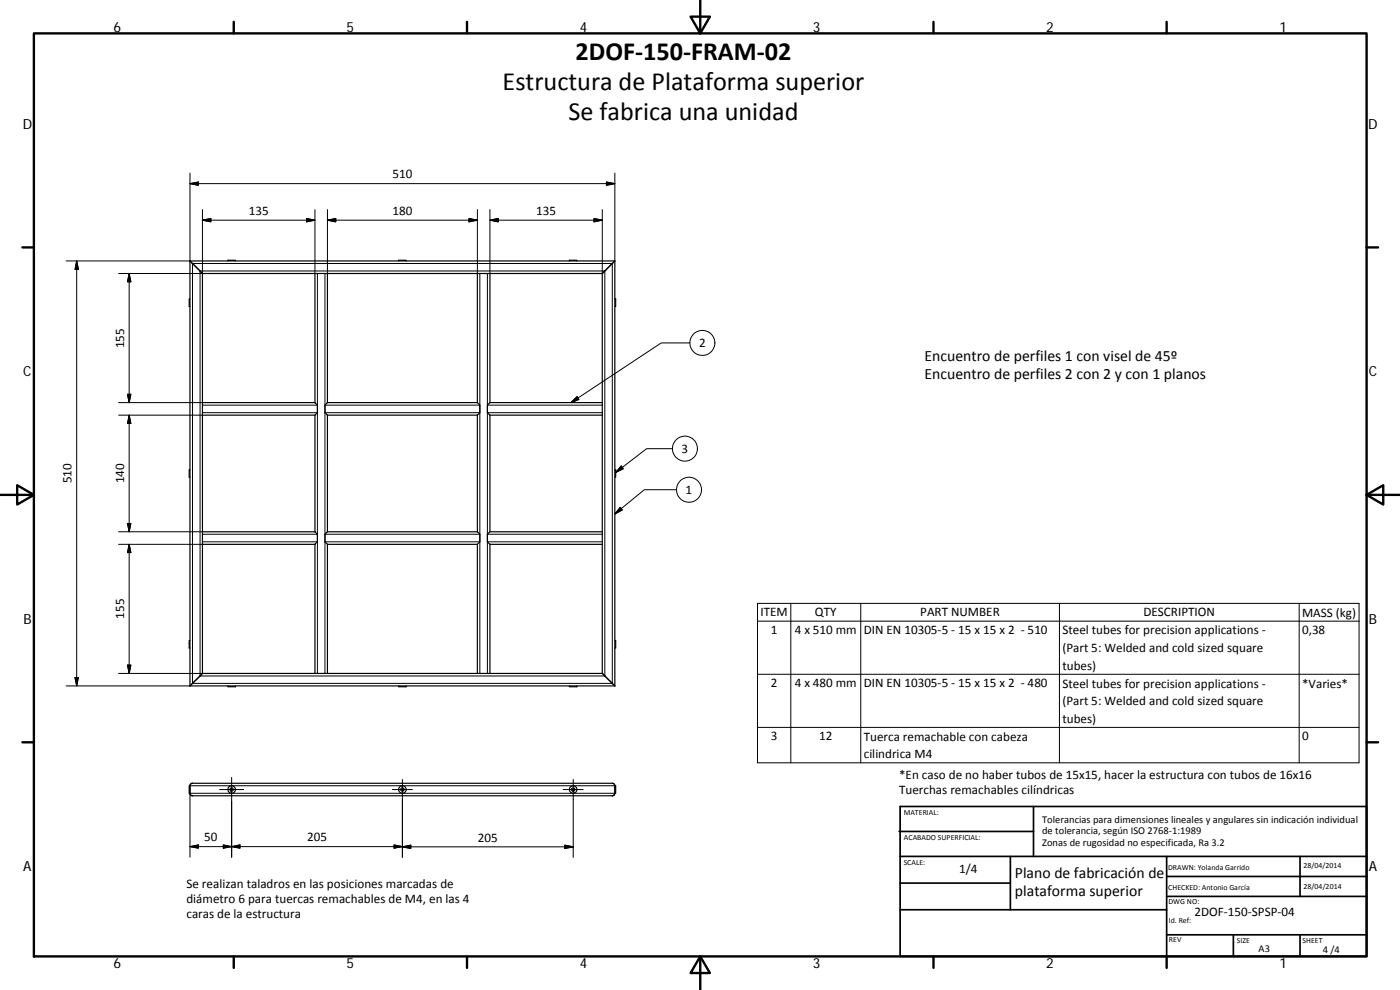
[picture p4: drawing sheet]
<svg xmlns="http://www.w3.org/2000/svg" width="420mm" height="297mm" viewBox="0 0 420 297" stroke-linecap="round" stroke-linejoin="round" font-family="sans-serif">
<defs><g id="words">
<g font-size="7.9">
<text x="172.7" y="18.1">2DOF‐150‐FRAM‐02</text>
<text x="150.8" y="27.1">Estructura de Plataforma superior</text>
<text x="170.6" y="36.1">Se fabrica una unidad</text>
</g>
<g font-size="4.7">
<text x="277.4" y="108.2">Encuentro de perfiles 1 con visel de 45º</text>
<text x="277.4" y="113.6">Encuentro de perfiles 2 con 2 y con 1 planos</text>
<text x="304.6" y="263.5">Plano de fabricación de</text>
<text x="304.6" y="268.9">plataforma superior</text>
</g>
<g font-size="4.2">
<text x="34" y="9.6">6</text>
<text x="104" y="9.6">5</text>
<text x="174" y="9.6">4</text>
<text x="244" y="9.6">3</text>
<text x="314" y="9.6">2</text>
<text x="384" y="9.6">1</text>
<text x="6.8" y="38.7">D</text>
<text x="410.6" y="38.7">D</text>
<text x="7" y="112.9">C</text>
<text x="410.8" y="112.9">C</text>
<text x="7" y="187.1">B</text>
<text x="410.8" y="187.1">B</text>
<text x="7" y="261.3">A</text>
<text x="410.8" y="261.3">A</text>
<text x="34" y="290.4">6</text>
<text x="104" y="290.4">5</text>
<text x="174" y="290.4">4</text>
<text x="244" y="290.4">3</text>
<text x="314" y="290.4">2</text>
<text x="384" y="290.4">1</text>
</g>
<g font-size="3.9">
<text x="117.8" y="53.5">510</text>
<text x="74.7" y="64.5">135</text>
<text x="117.8" y="64.5">180</text>
<text x="160.9" y="64.5">135</text>
<text x="37.2" y="104.4" transform="rotate(-90 37.2 104.4)">155</text>
<text x="209.8" y="104.2">2</text>
<text x="204.6" y="135.9">3</text>
<text x="21.5" y="145.1" transform="rotate(-90 21.5 145.1)">510</text>
<text x="37.2" y="145.1" transform="rotate(-90 37.2 145.1)">140</text>
<text x="205.8" y="148.2">1</text>
<text x="37.2" y="185.7" transform="rotate(-90 37.2 185.7)">155</text>
<text x="228.2" y="185">ITEM</text>
<text x="244.6" y="185">QTY</text>
<text x="276.2" y="185">PART NUMBER</text>
<text x="343.1" y="185">DESCRIPTION</text>
<text x="390.8" y="185.1">MASS (kg)</text>
<text x="231.3" y="190.3">1</text>
<text x="238.5" y="190.3">4 x 510 mm</text>
<text x="259.2" y="190.3">DIN EN 10305‐5 ‐ 15 x 15 x 2 ‐ 510</text>
<text x="318.8" y="190.4">Steel tubes for precision applications ‐</text>
<text x="390.8" y="190.3">0,38</text>
<text x="318.8" y="195.7">(Part 5: Welded and cold sized square</text>
<text x="318.8" y="201">tubes)</text>
<text x="231.3" y="206.2">2</text>
<text x="238.5" y="206.2">4 x 480 mm</text>
<text x="259.2" y="206.2">DIN EN 10305‐5 ‐ 15 x 15 x 2 ‐ 480</text>
<text x="318.8" y="206.3">Steel tubes for precision applications ‐</text>
<text x="390.8" y="206.3">*Varies*</text>
<text x="318.8" y="211.6">(Part 5: Welded and cold sized square</text>
<text x="318.8" y="216.9">tubes)</text>
<text x="231.3" y="222.2">3</text>
<text x="245.8" y="222.2">12</text>
<text x="259.2" y="222.2">Tuerca remachable con cabeza</text>
<text x="259.2" y="227.5">cilindrica M4</text>
<text x="390.8" y="222.2">0</text>
<text x="269.8" y="233.9">*En caso de no haber tubos de 15x15, hacer la estructura con tubos de 16x16</text>
<text x="269.8" y="238.4">Tuerchas remachables cilíndricas</text>
<text x="61.3" y="252.4">50</text>
<text x="92.2" y="252.4">205</text>
<text x="143.4" y="252.5">205</text>
<text x="287.9" y="261.9">1/4</text>
<text x="55.9" y="266.5">Se realizan taladros en las posiciones marcadas de</text>
<text x="55.9" y="271">diámetro 6 para tuercas remachables de M4, en las 4</text>
<text x="55.9" y="275.4">caras de la estructura</text>
<text x="358.5" y="274.9">2DOF‐150‐SPSP‐04</text>
</g>
<g font-size="3.1">
<text x="312.8" y="246.8">Tolerancias para dimensiones lineales y angulares sin indicación individual</text>
<text x="312.8" y="250.4">de tolerancia, según ISO 2768‐1:1989</text>
<text x="312.8" y="254">Zonas de rugosidad no especificada, Ra 3.2</text>
<text x="377.7" y="285.6">A3</text>
<text x="397" y="285.8">4 /4</text>
</g>
<g font-size="2.4">
<text x="271.2" y="244.4">MATERIAL:</text>
<text x="271.3" y="251.9">ACABADO SUPERFICIAL:</text>
<text x="271.2" y="259.7">SCALE:</text>
<text x="350.6" y="260.9">DRAWN: Yolanda Garrido</text>
<text x="391.2" y="260.6">28/04/2014</text>
<text x="350.6" y="267">CHECKED: Antonio García</text>
<text x="391.2" y="266.6">28/04/2014</text>
<text x="350.6" y="271.4">DWG NO:</text>
<text x="350.8" y="276.8">Id. Ref:</text>
<text x="350.8" y="282.8">REV</text>
<text x="371.2" y="282.9">SIZE</text>
<text x="390.9" y="282.9">SHEET</text>
</g>
</g></defs>
<g fill="none" stroke="#000" stroke-width=".36">
<path d="M57 78.3l3.8 3.8M57 78.3h127.5M57 78.3v127.5M68.4 78.3v-.2h2.2v.2M119.6 78.3v-.2h2.3v.2M170.9 78.3v-.2h2.2v.2M184.5 78.3v127.5M184.5 78.3l-3.7 3.8M57 89.7h-.2v2.2h.2M60.8 82.1v38.7M60.8 82.1h33.7M94.5 82.1v38.7"/>
<path d="M94.5 82.1h3.8v38.7M98.3 82.1h45M143.3 82.1h3.7M143.3 82.1v38.7M147 82.1h33.8M147 82.1v38.7M180.8 82.1v38.7M184.5 89.7h.3v2.2h-.3M60.8 124.6v35M60.8 120.8v3.8M60.8 120.8h33.7M60.8 124.6h33.7"/>
<path d="M94.5 124.6v35M94.5 120.8l.8 .8v2.2l-.8 .8M98.3 124.6v35M98.3 120.8l-.8 .8v2.2l.8 .8M98.3 120.8h45M98.3 124.6h45M143.3 124.6v35M143.3 120.8l.7 .8v2.2l-.7 .8M147 120.8l-.7 .8v2.2l.7 .8M147 124.6v35M147 120.8h33.8M147 124.6h33.8"/>
<path d="M180.8 120.8v3.8M180.8 124.6v35M57 140.9a.76 .76 0 0 0-.2 1.1 .81 .81 0 0 0 .2 1.2M60.8 159.6h33.7M60.8 159.6v3.7M94.5 159.6l.8 .7v2.3l-.8 .7M98.3 159.6l-.8 .7v2.3l.8 .7M98.3 159.6h45M143.3 159.6l.7 .7v2.3l-.7 .7M147 159.6l-.7 .7v2.3l.7 .7M147 159.6h33.8M180.8 159.6v3.7"/>
<path d="M184.5 140.9a.74 .74 0 0 1 .3 1.1v1.2h-.3M60.8 163.3v38.8M60.8 163.3h33.7M94.5 163.3v38.8M98.3 163.3v38.8M98.3 163.3h45M143.3 163.3v38.8h3.7M147 163.3v38.8M147 163.3h33.8M180.8 163.3v38.8M57 192.2h-.2v2.2h.2M184.5 192.2h.3v2.2h-.3"/>
<path d="M57 205.8h127.5M60.8 202.1h33.7M60.8 202.1l-3.8 3.7M68.4 205.8v.3h2.2v-.3M94.5 202.1h3.8M98.3 202.1h45M119.6 205.8v.3h2.3v-.3M147 202.1h33.8M170.9 205.8v.3h2.2v-.3M180.8 202.1l3.7 3.7M57 235.8h-.2v2.2h.2M57 238l.6 .8h126.2"/>
<path d="M57 235.8v2.2M183.8 238.8l.4-.2 .3-.6-.3 .6zM184.5 235.8l-.1-.5-.5-.3h-126.3l-.5 .4-.1 .4M184.5 235.8h.3v2.2h-.3z"/>
<circle cx="69.5" cy="236.9" r="1.14"/>
<circle cx="69.5" cy="236.9" r=".49"/>
<circle cx="120.8" cy="236.9" r=".5"/>
<circle cx="120.8" cy="236.9" r="1.12"/>
<circle cx="172" cy="236.9" r="1.14"/>
<circle cx="172" cy="236.9" r=".5"/>
</g>
<g fill="none" stroke="#000" stroke-width=".3">
<path d="M57 55.1l2.5-.5v1zM57 55.1h127.5M57 51.9v26.4h-37.2M182 54.6l2.5 .5-2.5 .5zM184.5 51.9v26.4M23 78.3v127.5M23 78.3l.5 2.5h-1zM57.8 79.1h126v125.9h-126zM60.8 62.9v19.2h-25.2M60.8 66.1l2.5-.5v1zM60.8 66.1h33.7M92 65.6l2.5 .5-2.5 .5z"/>
<path d="M94.5 62.9v19.2M98.3 66.1l2.5-.5v1zM98.3 66.1h45M98.3 62.9v19.2M140.7 65.6l2.6 .5-2.6 .5zM143.3 62.9v19.2M147 66.1h33.8M147 66.1l2.5-.5v1zM147 62.9v19.2M178.3 65.6l2.5 .5-2.5 .5zM180.8 62.9v19.2M38.8 82.1v38.7"/>
<path d="M38.8 82.1l.5 2.5h-1zM60 81.3h121.5v121.5h-121.5zM95.3 82.1v120M97.5 82.1v120M144 82.1v120M146.3 82.1v120M38.3 118.3h1l-.5 2.5zM207 102.9h-8.6l-27 17.9M35.6 120.8h25.2M35.6 124.6h25.2M38.8 124.6v35M38.8 124.6l.5 2.5h-1z"/>
<path d="M60.8 121.6h34.5M60.8 123.8h34.5M97.5 121.6h46.5M97.5 123.8h46.5M146.3 121.6h34.5M146.3 123.8h34.5M171.4 120.8l1.8-1.8 .5 .9zM186.4 139.8l.7 .8-2.3 1.2zM201.8 134.6h-7.7l-9.3 7.2M35.6 159.6h25.2M38.3 157.1h1l-.5 2.5zM186.1 152.2l.7 .8-2.3 1.2z"/>
<path d="M203 146.9h-9.6l-8.9 7.3M35.6 163.3h25.2M38.8 163.3v38.8M38.8 163.3l.5 2.5h-1zM60.8 160.3h34.5M60.8 162.6h34.5M97.5 160.3h46.5M97.5 162.6h46.5M146.3 160.3h34.5M146.3 162.6h34.5M38.3 199.6h1l-.5 2.5zM227.3 181h180.6v47.9h-180.6z"/>
<path d="M227.3 186.4h180.6M237.3 181v47.9M258.3 181v47.9M318 181v47.9M389.9 181v47.9M19.8 205.8h37.2M22.5 203.3h1l-.5 2.5zM35.6 202.1h25.2M227.3 202.3h180.6M227.3 218.2h180.6M57 235.8h127.5M65.9 236.9h7.2"/>
<path d="M69.5 233.3v23.9M117.8 236.9h6M120.8 233.9v23.4M169 236.9h6M172 233.9v23.4M184.5 238h-127.5v19.2M57 254l2.5-.5v1zM57 254h63.8M67 253.5l2.5 .5-2.5 .5zM69.5 254l2.5-.5v1zM118.3 253.5l2.5 .5-2.5 .5zM120.8 254.1l2.5-.5v1z"/>
<path d="M120.8 254.1h51.2M169.5 253.6l2.5 .5-2.5 .5z"/>
<circle cx="210.8" cy="102.9" r="3.8"/>
<circle cx="205.6" cy="134.6" r="3.8"/>
<circle cx="206.8" cy="147" r="3.8"/>
</g>
<g fill="none" stroke="#000" stroke-width=".71">
<path d="M10.2 10h399.9v277h-399.9zM70.2 6.6v3.4M140.2 6.6v3.4M207.3 5h5.8l-2.9 5zM210.2 0v10M280.2 6.6v3.4M350.1 6.6v3.4M6.7 74.2h3.5M410.1 74.2h3.5M.2 148.5h10M5.2 145.6l5 2.9-5 2.9zM410.1 148.5l5-2.9v5.8z"/>
<path d="M410.1 148.5h10M6.7 222.7h3.5M410.1 222.7h3.5M70.2 287v3.4M140.2 287v3.4M210.2 287l2.9 5h-5.8zM210.2 287v10M280.2 287v3.4M350.1 287v3.4"/>
</g>
<g fill="none" stroke="#000" stroke-width=".51">
<path d="M269.8 249.5h40.4M270.1 242h140v45h-140zM270.1 257h140M303.2 257v16M310.2 242v15M350.1 257v30M390.2 257v12M270.1 265h33.1M270.1 273h80M350.1 269h60M350.1 263h60M350.1 280.5h60"/>
<path d="M370.2 280.5v6.5M390.2 280.5v6.5"/>
</g>
<g fill="#000" stroke="#000" stroke-width=".3">
<path d="M57 55.1l2.5-.5v1zM182 54.6l2.5 .5-2.5 .5zM60.8 66.1l2.5-.5v1zM92 65.6l2.5 .5-2.5 .5zM98.3 66.1l2.5-.5v1zM140.7 65.6l2.6 .5-2.6 .5zM147 66.1l2.5-.5v1zM178.3 65.6l2.5 .5-2.5 .5zM23 78.3l.5 2.5h-1zM38.8 82.1l.5 2.5h-1zM38.3 118.3h1l-.5 2.5zM171.4 120.8l1.8-1.8 .5 .9z"/>
<path d="M38.8 124.6l.5 2.5h-1zM186.4 139.8l.7 .8-2.3 1.2zM38.3 157.1h1l-.5 2.5zM186.1 152.2l.7 .8-2.3 1.2zM38.8 163.3l.5 2.5h-1zM38.3 199.6h1l-.5 2.5zM22.5 203.3h1l-.5 2.5zM57 254l2.5-.5v1zM67 253.5l2.5 .5-2.5 .5zM69.5 254l2.5-.5v1zM118.3 253.5l2.5 .5-2.5 .5zM120.8 254.1l2.5-.5v1z"/>
<path d="M169.5 253.6l2.5 .5-2.5 .5z"/>
</g>
<use href="#words"/>
</svg>
